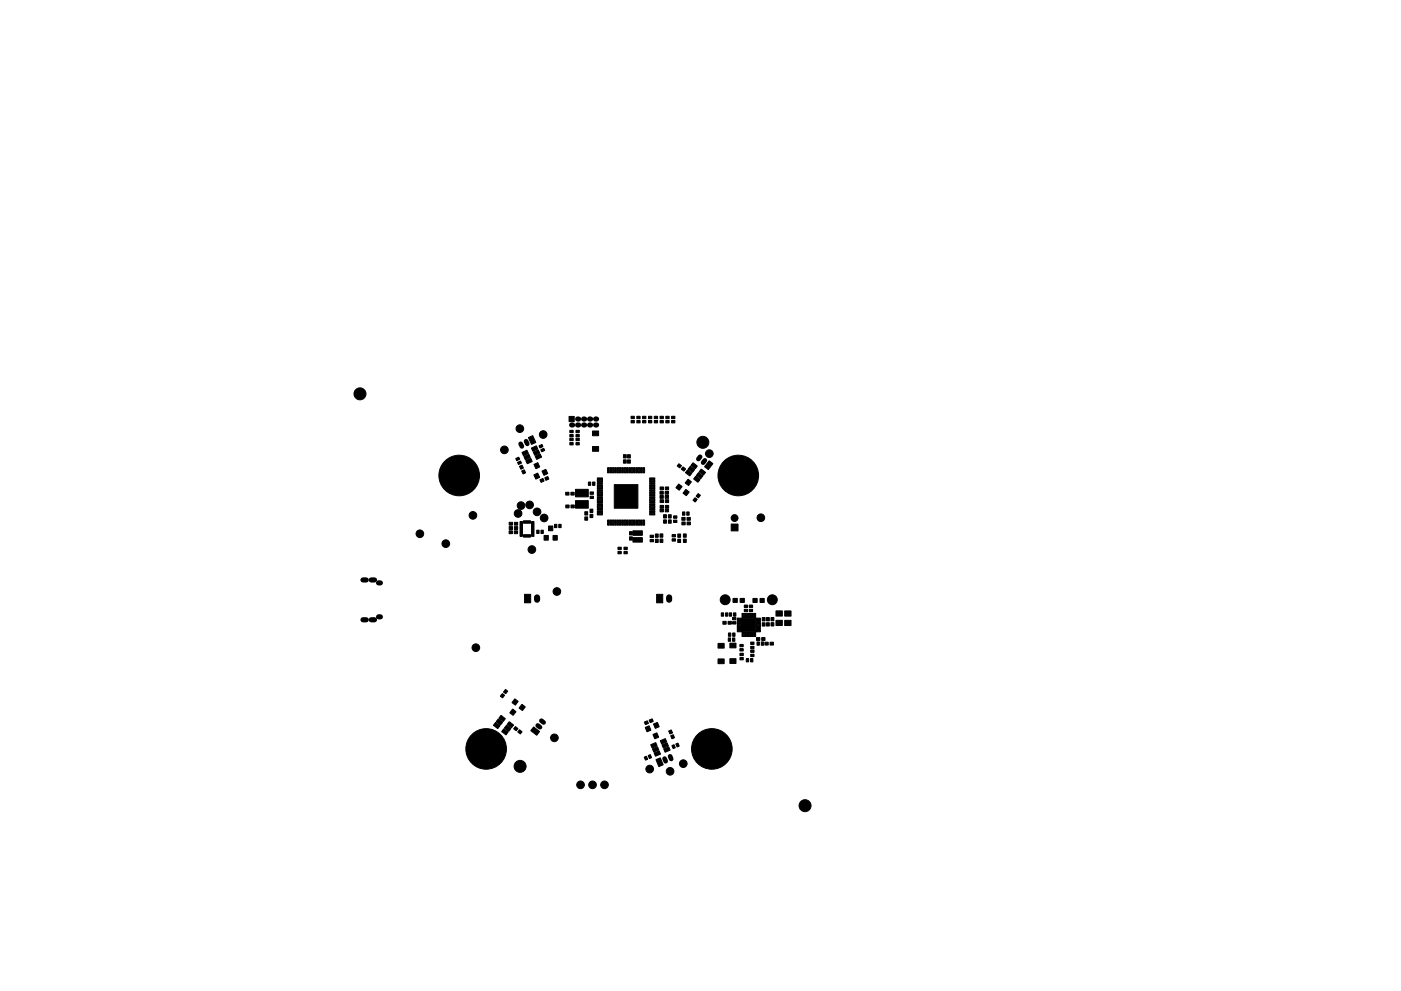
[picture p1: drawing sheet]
<svg xmlns="http://www.w3.org/2000/svg" width="297mm" height="210mm" viewBox="0 0 297 210" stroke-linecap="round" stroke-linejoin="round" font-family="sans-serif">
<g fill="#000" stroke="#000" stroke-width=".21">
<path d="M109.3 97.3l.7-.3 .2 .4-.6 .3zM109.7 98.1l.7-.3 .2 .5-.7 .3zM110.1 98.9l.6-.2 .3 .6-.6 .3zM110.7 96l1-.5 .3 .7-1 .5zM111.1 96.9l1-.5 .3 .7-1 .4zM111.5 97.7l1-.5 .3 .7-1 .5zM112 92.8l.9-.4 .7 1.5-.9 .4zM112.7 95.1l1-.5 .3 .7-1 .5zM113.1 95.9l1-.5 .3 .7-1 .5zM114.3 94.6l.6-.3 .2 .5-.6 .2zM113.2 98.5l.8-.3 .4 .9-.8 .3zM113.5 96.8l1-.5 .3 .7-1 .5z"/>
<path d="M114.7 95.4l.6-.3 .2 .5-.6 .3zM120.6 88.4h1.1v1.1h-1.1zM120.8 91.3h.7v.5h-.7zM120.8 92.2h.7v.5h-.7zM120.8 93h.7v.5h-.7zM120.8 93.9h.7v.5h-.7zM122.1 91.3h.7v.5h-.7zM122.1 92.2h.7v.5h-.7zM122.1 93h.7v.5h-.7zM122.1 93.9h.7v.5h-.7zM125.6 91.4h1.3v1h-1.3zM125.6 94.7h1.3v1h-1.3z"/>
<path d="M128.8 99.2h.4v1.1h-.4zM129.3 99.2h.4v1.1h-.4zM129.8 99.2h.4v1.1h-.4zM130.3 99.2h.4v1.1h-.4zM130.8 99.2h.4v1.1h-.4zM131.3 99.2h.4v1.1h-.4zM131.8 99.2h.4v1.1h-.4zM132.3 99.2h.4v1.1h-.4zM132.2 97.6h.6v.7h-.6zM132.2 96.5h.6v.7h-.6zM132.8 99.2h.4v1.1h-.4zM133.3 99.2h.4v1.1h-.4z"/>
<path d="M133 97.6h.6v.7h-.6zM133 96.5h.6v.7h-.6zM133.8 88.3h.7v.5h-.7zM133.8 89.2h.7v.5h-.7zM133.8 99.2h.4v1.1h-.4zM134.3 99.2h.4v1.1h-.4zM134.8 99.2h.4v1.1h-.4zM135 88.3h.7v.5h-.7zM135 89.2h.7v.5h-.7zM135.3 99.2h.4v1.1h-.4zM135.8 99.2h.4v1.1h-.4zM136.2 88.3h.7v.5h-.7z"/>
<path d="M136.2 89.2h.7v.5h-.7zM136.3 99.2h.4v1.1h-.4zM137.5 88.3h.7v.5h-.7zM137.5 89.2h.7v.5h-.7zM138.7 88.3h.7v.5h-.7zM138.7 89.2h.7v.5h-.7zM139.9 88.3h.7v.5h-.7zM139.9 89.2h.7v.5h-.7zM141.2 88.3h.7v.5h-.7zM141.2 89.2h.7v.5h-.7zM142.4 88.3h.7v.5h-.7zM142.4 89.2h.7v.5h-.7z"/>
<path d="M143.9 98.4l.6 .4-.4 .5-.5-.4zM144.8 99.1l.6 .4-.4 .5-.6-.5zM146.4 98.9l.9 .7-.5 .6-.9-.7zM146.9 98.2l1 .7-.5 .6-.9-.7zM150.4 97.8l.8 .6-1 1.2-.8-.6zM108 111.7h.7v.6h-.7zM107.9 112.6h.7v.6h-.7zM108 110.8h.7v.6h-.7zM109.1 111.7h.7v.6h-.7zM109 112.6h.7v.6h-.7zM109.1 110.8h.7v.6h-.7zM110.3 110.7h.5v.3h-.5z"/>
<path d="M110.3 113.5h.5v.3h-.5zM110.3 113.1h.5v.3h-.5zM110.3 112.7h.5v.3h-.5zM110.3 112.3h.5v.3h-.5zM110.3 111.9h.5v.3h-.5zM110.3 111.5h.5v.3h-.5zM110.3 111.1h.5v.3h-.5zM111 110.5h.3v.5h-.3zM111 113.5h.3v.5h-.3zM111.4 110.5h.3v.5h-.3zM111.4 113.5h.3v.5h-.3zM110.6 99.9l.5-.2 .3 .6-.5 .3z"/>
<path d="M111.8 110.5h.3v.5h-.3zM111.8 113.5h.3v.5h-.3zM112.2 110.5h.3v.5h-.3zM112.2 113.5h.3v.5h-.3zM112.7 110.7h.5v.3h-.5zM112.7 111.1h.5v.3h-.5zM112.7 111.5h.5v.3h-.5zM112.7 111.9h.5v.3h-.5zM112.7 112.3h.5v.3h-.5zM112.7 112.7h.5v.3h-.5zM112.7 113.1h.5v.3h-.5zM112.7 113.5h.5v.3h-.5z"/>
<path d="M113.8 112.5h.5v.7h-.5zM113.2 100.8l.8-.4 .4 .9-.8 .4zM114.5 101.8l.6-.3 .3 .6-.7 .2zM114.7 112.5h.5v.7h-.5zM115.5 101.4l.6-.3 .3 .6-.7 .2zM114.9 99.9l.8-.3 .4 .9-.8 .4zM115.4 113.6h.9v1h-.9zM116.3 111.6h.9v1h-.9zM117.6 111.2h.5v.7h-.5zM117.3 113.6h.9v1h-.9zM118.5 111.2h.5v.7h-.5zM119.9 104.4h.7v.6h-.7z"/>
<path d="M120 107.1h.7v.6h-.7zM121 104.4h.7v.6h-.7zM121.1 107.1h.7v.6h-.7zM124 108.6h.6v.7h-.6zM124 109.7h.6v.7h-.6zM122 106.2h2.7v1.6h-2.7zM122 103.8h2.7v1.6h-2.7zM124.7 102.3h.5v.7h-.5zM125.1 108h.6v.7h-.6zM125.1 109.1h.6v.7h-.6zM125.1 104.4h.7v.5h-.7zM125.1 105.3h.7v.5h-.7z"/>
<path d="M125.6 102.3h.5v.7h-.5zM126.6 108.9h1.1v.3h-1.1zM126.6 108.4h1.1v.3h-1.1zM126.6 107.9h1.1v.3h-1.1zM126.6 107.4h1.1v.3h-1.1zM126.6 106.9h1.1v.3h-1.1zM126.6 106.4h1.1v.3h-1.1zM126.6 105.9h1.1v.3h-1.1zM126.6 105.4h1.1v.3h-1.1zM126.6 104.9h1.1v.3h-1.1zM126.6 104.4h1.1v.3h-1.1zM126.6 103.9h1.1v.3h-1.1z"/>
<path d="M126.6 103.4h1.1v.3h-1.1zM126.6 102.9h1.1v.3h-1.1zM126.6 102.4h1.1v.3h-1.1zM126.6 101.9h1.1v.3h-1.1zM126.6 101.4h1.1v.3h-1.1zM128.8 110.3h.4v1.1h-.4zM129.3 110.3h.4v1.1h-.4zM129.8 110.3h.4v1.1h-.4zM130.2 102.8h5v5h-5zM130.3 110.3h.4v1.1h-.4zM130.8 110.3h.4v1.1h-.4zM131.3 110.3h.4v1.1h-.4z"/>
<path d="M131 117h.7v.5h-.7zM131 116.1h.7v.5h-.7zM131.8 110.3h.4v1.1h-.4zM132.3 110.3h.4v1.1h-.4zM132.8 110.3h.4v1.1h-.4zM132.3 117h.7v.5h-.7zM132.3 116.1h.7v.5h-.7zM133.3 110.3h.4v1.1h-.4zM133.5 112.8h.6v.7h-.6zM133.5 113.9h.6v.7h-.6zM133.8 110.3h.4v1.1h-.4zM134.3 110.3h.4v1.1h-.4z"/>
<path d="M134.8 110.3h.4v1.1h-.4zM135.3 110.3h.4v1.1h-.4zM135.8 110.3h.4v1.1h-.4zM134.2 114.1h2v.9h-2zM134.2 112.6h2v1h-2zM136.3 110.3h.4v1.1h-.4zM137.7 101.4h1.1v.3h-1.1zM137.7 101.9h1.1v.3h-1.1zM137.7 102.4h1.1v.3h-1.1zM137.7 102.9h1.1v.3h-1.1zM137.7 103.4h1.1v.3h-1.1zM137.7 103.9h1.1v.3h-1.1z"/>
<path d="M137.7 104.4h1.1v.3h-1.1zM137.7 104.9h1.1v.3h-1.1zM137.7 105.4h1.1v.3h-1.1zM137.7 105.9h1.1v.3h-1.1zM137.7 106.4h1.1v.3h-1.1zM137.7 106.9h1.1v.3h-1.1zM137.7 107.4h1.1v.3h-1.1zM137.7 107.9h1.1v.3h-1.1zM137.7 108.4h1.1v.3h-1.1zM137.7 108.9h1.1v.3h-1.1zM137.8 114.5h.7v.5h-.7zM137.8 113.6h.7v.5h-.7z"/>
<path d="M138.9 113.3h.6v.7h-.6zM138.9 114.4h.6v.7h-.6zM139.9 104.3h.7v.6h-.7zM139.9 105.1h.7v.6h-.7zM140 108h.7v.6h-.7zM140 103.3h.7v.6h-.7zM140 107.2h.7v.6h-.7zM140 106h.7v.6h-.7zM139.9 114.4h.6v.7h-.6zM139.9 113.3h.6v.7h-.6zM141 104.3h.7v.6h-.7zM141 105.1h.7v.6h-.7z"/>
<path d="M141.1 108h.7v.6h-.7zM141.1 103.3h.7v.6h-.7zM141.1 107.2h.7v.6h-.7zM141.1 106h.7v.6h-.7zM140.7 110.3h.6v.7h-.6zM140.7 109.2h.6v.7h-.6zM141.7 109.2h.6v.7h-.6zM141.7 110.3h.6v.7h-.6zM142.5 114.3h.7v.5h-.7zM142.5 113.4h.7v.5h-.7zM142.8 110.4h.7v.5h-.7zM142.8 109.5h.7v.5h-.7z"/>
<path d="M143.9 102.7l.7 .5-.6 .8-.7-.5zM143.7 114.4h.6v.7h-.6zM143.7 113.3h.6v.7h-.6zM144.6 109.8h.7v.6h-.7zM144.7 108.6h.5v.7h-.5zM144.9 113.3h.6v.7h-.6zM144.9 114.4h.6v.7h-.6zM144.6 110.8h.7v.6h-.7zM145.4 103.8l.7 .6-.6 .8-.7-.6zM145.6 108.6h.5v.7h-.5zM145.7 109.8h.7v.6h-.7zM145.9 101.7l.7 .5-.6 .8-.7-.5z"/>
<path d="M145.7 110.8h.7v.6h-.7zM145.8 99.7l.9 .7-.5 .6-.9-.7zM147.4 105.6l.4 .4-.4 .5-.5-.4zM148 104.7l.5 .4-.4 .5-.5-.3zM147.5 101l.9 .7-.4 .6-.9-.7zM148.1 100.3l.9 .7-.4 .6-1-.7zM148.7 99.5l.9 .7-.5 .6-.9-.7zM155 111.2h1.5v1.4h-1.5zM111.2 126.1h1.3v1.8h-1.3zM139.2 126.1h1.3v1.8h-1.3zM152.2 136.5h1.3v1h-1.3zM152.2 139.8h1.3v1h-1.3z"/>
<path d="M152.9 130h.5v.7h-.5zM153.3 131.8h.7v.6h-.7zM153.8 130h.5v.7h-.5zM154.4 135.4h.5v.7h-.5zM154.7 136.5h1.3v1h-1.3zM154.7 139.8h1.3v1h-1.3zM154.4 134.3h.5v.7h-.5zM154.4 131.8h.7v.6h-.7zM154.6 130h.5v.7h-.5zM155.3 135.4h.5v.7h-.5zM155.4 127h.9v.8h-.9zM155.3 134.3h.5v.7h-.5z"/>
<path d="M155.5 130h.5v.7h-.5zM155.3 131.9h.7v.5h-.7zM155.3 131h.7v.5h-.7zM156.3 133.6h.9v.4h-.9zM156.3 133.1h.9v.4h-.9zM156.3 132.6h.9v.4h-.9zM156.3 132.1h.9v.4h-.9zM156.3 131.6h.9v.4h-.9zM156.3 131.1h.9v.4h-.9zM156.9 136.7h.7v.5h-.7zM156.9 137.6h.7v.5h-.7zM156.9 138.6h.7v.5h-.7z"/>
<path d="M156.9 139.5h.7v.5h-.7zM156.9 127h.9v.8h-.9zM157.3 131.1h2.9v2.9h-2.9zM157.3 130.1h.4v.9h-.4zM157.3 134.1h.4v.9h-.4zM157.8 130.1h.4v.9h-.4zM157.8 134.1h.4v.9h-.4zM158.3 130.1h.4v.9h-.4zM158.3 134.1h.4v.9h-.4zM157.8 129.3h.7v.5h-.7zM157.8 128.4h.7v.5h-.7zM158.8 130.1h.4v.9h-.4z"/>
<path d="M158.8 134.1h.4v.9h-.4zM159.3 130.1h.4v.9h-.4zM159.3 134.1h.4v.9h-.4zM158.9 129.3h.7v.5h-.7zM158.9 128.4h.7v.5h-.7zM159.6 127h.9v.8h-.9zM159.8 130.1h.4v.9h-.4zM159.8 134.1h.4v.9h-.4zM159.2 137.1h.7v.5h-.7zM159.2 136.2h.7v.5h-.7zM159.2 138.8h.7v.5h-.7zM159.2 137.9h.7v.5h-.7z"/>
<path d="M160.3 131.1h.9v.4h-.9zM160.3 131.6h.9v.4h-.9zM160.3 132.1h.9v.4h-.9zM160.3 132.6h.9v.4h-.9zM160.3 133.1h.9v.4h-.9zM160.3 133.6h.9v.4h-.9zM160.4 135.3h.7v.6h-.7zM160.5 136.2h.5v.7h-.5zM161.1 127h.9v.8h-.9zM161.5 135.3h.7v.6h-.7zM161.6 131h.6v.7h-.6zM161.6 132.1h.6v.7h-.6z"/>
<path d="M161.4 136.2h.5v.7h-.5zM162.2 136.3h.7v.6h-.7zM162.5 132.1h.6v.7h-.6zM162.5 131h.6v.7h-.6zM163.3 136.3h.7v.6h-.7zM163.5 132.1h.6v.7h-.6zM163.5 131h.6v.7h-.6zM164.5 131.6h1.4v1.1h-1.4zM164.5 129.6h1.4v1.1h-1.4zM166.4 129.6h1.3v1.1h-1.3zM166.4 131.6h1.3v1.1h-1.3zM105.1 153.3l.9 .7-.5 .6-.9-.7z"/>
<path d="M105.6 152.5l1 .7-.5 .6-.9-.7zM106.2 151.8l.9 .7-.4 .6-.9-.7zM106.8 154.6l.9 .7-.4 .6-.9-.7zM106.5 147.2l.5 .3-.4 .6-.5-.4zM107.4 153.9l.9 .7-.4 .6-1-.7zM107.2 146.3l.5 .3-.5 .6-.5-.4zM108 153.1l.9 .7-.5 .6-.9-.7zM108.7 150.4l.7 .6-.6 .8-.7-.6zM109.2 148.3l.7 .5-.6 .8-.8-.5zM109.3 154.2l.5 .4-.3 .5-.6-.5zM110.7 149.4l.7 .6-.6 .8-.7-.6zM110.1 154.8l.6 .4-.4 .5-.5-.4z"/>
<path d="M113.1 154.2l1.3 1-.6 .8-1.3-1zM136.8 154.3l.8-.3 .4 .9-.8 .4zM136.6 153.2l.7-.3 .2 .6-.7 .2zM138 158l1-.4 .3 .6-1.1 .5zM137.6 152.8l.7-.3 .2 .6-.6 .2zM138.4 155.8l.9-.3 .4 .9-.9 .3zM138.6 153.6l.8-.3 .4 .9-.9 .3zM138.3 158.9l1.1-.5 .3 .7-1.1 .5zM140 157.2l1.1-.5 .3 .7-1.1 .4zM140.4 158l1-.4 .3 .7-1.1 .4zM140.7 158.9l1.1-.4 .3 .7-1.1 .4zM141.8 155.1l.5-.2 .3 .6-.6 .2z"/>
<path d="M142.2 156.1l.5-.2 .3 .6-.5 .3zM142.5 158.2l.4-.2 .3 .6-.5 .2zM143.3 157.8l.4-.1 .3 .6-.4 .2zM158.2 139.7h.5v.7h-.5zM159.1 139.7h.5v.7h-.5zM136.6 160.6l.4-.2 .3 .7-.4 .2zM137.4 160.3l.5-.2 .2 .7-.4 .1zM138.7 159.8l1.1-.5 .2 .7-1 .4zM139.1 161.2l.9-.4 .6 1.5-.9 .3z"/>
<circle cx="76.3" cy="83.6" r="1.27"/>
<circle cx="106.9" cy="95.4" r=".81"/>
<circle cx="110.2" cy="90.9" r=".81"/>
<circle cx="115.2" cy="92.2" r=".81"/>
<circle cx="149" cy="93.8" r="1.27"/>
<circle cx="150.4" cy="96.2" r=".81"/>
<circle cx="89" cy="113.2" r=".81"/>
<circle cx="94.5" cy="115.3" r=".81"/>
<circle cx="97.4" cy="100.9" r="4.3"/>
<circle cx="100.3" cy="109.3" r=".81"/>
<circle cx="109.8" cy="108.9" r=".81"/>
<circle cx="110.5" cy="107.3" r=".81"/>
<circle cx="112.3" cy="107.1" r=".81"/>
<circle cx="112.8" cy="116.6" r=".81"/>
<circle cx="113.9" cy="108.6" r=".81"/>
<circle cx="115.4" cy="109.9" r=".81"/>
<circle cx="155.7" cy="109.9" r=".73"/>
<circle cx="156.5" cy="100.9" r="4.3"/>
<circle cx="161.3" cy="109.8" r=".81"/>
<circle cx="100.9" cy="137.4" r=".81"/>
<circle cx="118.1" cy="125.5" r=".81"/>
<circle cx="153.7" cy="127.2" r="1.05"/>
<circle cx="163.7" cy="127.2" r="1.05"/>
<circle cx="103.1" cy="158.9" r="4.3"/>
<circle cx="117.5" cy="156.5" r=".81"/>
<circle cx="150.9" cy="158.9" r="4.3"/>
<circle cx="110.3" cy="162.6" r="1.27"/>
<circle cx="123.1" cy="166.5" r=".81"/>
<circle cx="125.6" cy="166.5" r=".81"/>
<circle cx="128.2" cy="166.5" r=".81"/>
<circle cx="137.7" cy="163.2" r=".81"/>
<circle cx="142.1" cy="163.6" r=".81"/>
<circle cx="144.9" cy="162" r=".81"/>
<circle cx="170.7" cy="170.9" r="1.27"/>
</g>
<g fill="#000">
<circle cx="121.2" cy="90.2" r=".55"/>
<circle cx="122.5" cy="88.9" r=".55"/>
<circle cx="122.5" cy="90.2" r=".55"/>
<circle cx="123.7" cy="88.9" r=".55"/>
<circle cx="123.7" cy="90.2" r=".55"/>
<circle cx="125" cy="88.9" r=".55"/>
<circle cx="125" cy="90.2" r=".55"/>
<circle cx="126.3" cy="90.2" r=".55"/>
<circle cx="126.3" cy="88.9" r=".55"/>
</g>
<path d="M113.9 126.7v.5M141.9 126.7v.5" fill="none" stroke="#000" stroke-width="1.3"/>
<path d="M77 123h.7M77 131.5h.7M78.7 123h.7M78.7 131.5h.7M80.3 130.9h.4M80.3 123.7h.4" fill="none" stroke="#000" stroke-width="1.1"/>
<path d="M110.4 94.2l.2 .5M111.5 93.6l.3 .6M148.4 96.9l-.3 .5M149.4 97.7l-.3 .5M114 153.9l.5 .4M114.8 152.9l.5 .4M140.9 161l.2 .5M142.1 160.5l.2 .5" fill="none" stroke="#000" stroke-width="1"/>
</svg>
